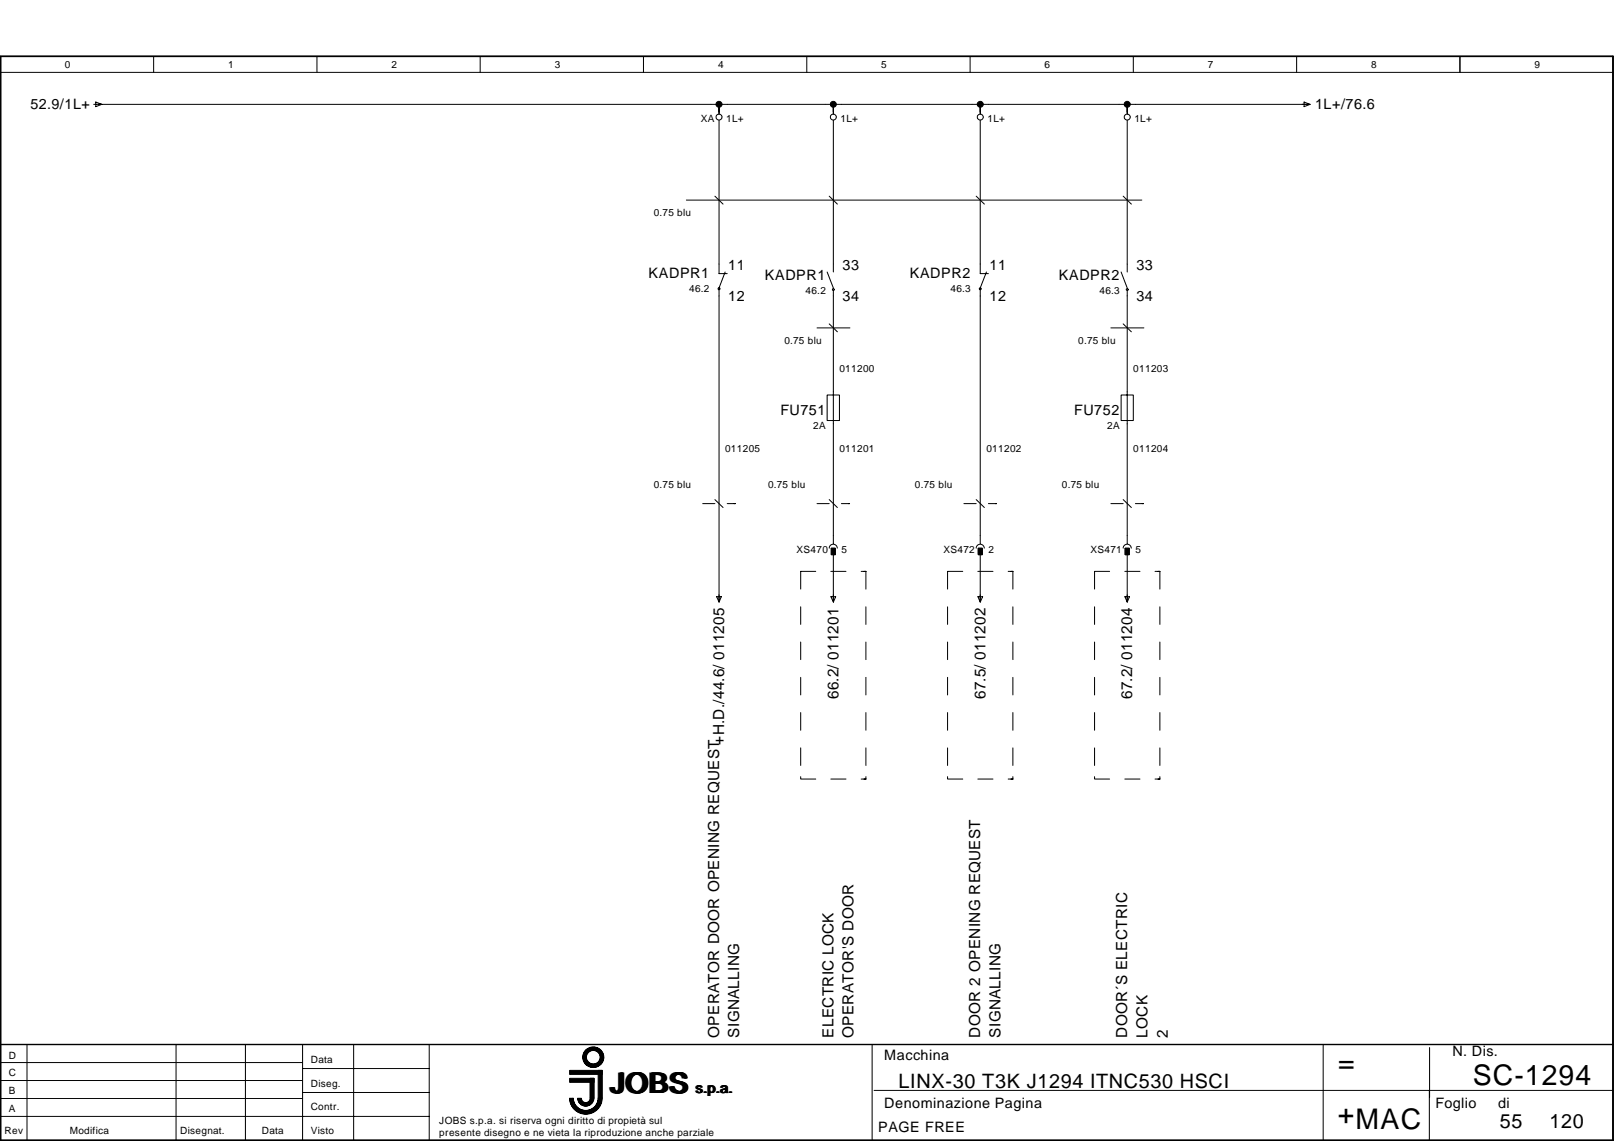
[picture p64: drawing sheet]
<svg xmlns="http://www.w3.org/2000/svg" width="297mm" height="210mm" viewBox="0 0 297 210" stroke-linecap="round" stroke-linejoin="round" font-family="sans-serif">
<defs><g id="words">
<g font-size="5.2">
<text x="246.3" y="197.2">=</text>
<text x="112.5" y="201">JOBS</text>
<text x="271.1" y="199.6">SC-1294</text>
<text x="246.2" y="206.7">+MAC</text>
</g>
<g font-size="3.6">
<text x="165.4" y="200.2">LINX-30 T3K J1294 ITNC530 HSCI</text>
<text x="276.1" y="207.6">55</text>
<text x="285.2" y="207.6">120</text>
</g>
<g font-size="2.8">
<text x="154.3" y="128.6" transform="rotate(-90 154.3 128.6)">66.2/ 011201</text>
<text x="181.4" y="128.6" transform="rotate(-90 181.4 128.6)">67.5/ 011202</text>
<text x="208.4" y="128.6" transform="rotate(-90 208.4 128.6)">67.2/ 011204</text>
<text x="133.3" y="137" transform="rotate(-90 133.3 137)">+H.D./44.6/ 011205</text>
<text x="132.3" y="190.9" transform="rotate(-90 132.3 190.9)">OPERATOR DOOR OPENING REQUEST</text>
<text x="136.1" y="190.9" transform="rotate(-90 136.1 190.9)">SIGNALLING</text>
<text x="153.4" y="190.9" transform="rotate(-90 153.4 190.9)">ELECTRIC LOCK</text>
<text x="157.1" y="190.9" transform="rotate(-90 157.1 190.9)">OPERATOR'S DOOR</text>
<text x="180.4" y="190.9" transform="rotate(-90 180.4 190.9)">DOOR 2 OPENING REQUEST</text>
<text x="184.1" y="190.9" transform="rotate(-90 184.1 190.9)">SIGNALLING</text>
<text x="207.5" y="190.9" transform="rotate(-90 207.5 190.9)">DOOR´S ELECTRIC</text>
<text x="211.2" y="190.9" transform="rotate(-90 211.2 190.9)">LOCK</text>
<text x="214.9" y="190.9" transform="rotate(-90 214.9 190.9)">2</text>
</g>
<g font-size="2.6">
<text x="5.6" y="20.1">52.9/1L+</text>
<text x="242" y="20.1">1L+/76.6</text>
<text x="119.4" y="51.1">KADPR1</text>
<text x="134" y="49.7">11</text>
<text x="140.8" y="51.5">KADPR1</text>
<text x="155.1" y="49.7">33</text>
<text x="167.4" y="51.1">KADPR2</text>
<text x="182.1" y="49.7">11</text>
<text x="194.9" y="51.5">KADPR2</text>
<text x="209.2" y="49.7">33</text>
<text x="134" y="55.4">12</text>
<text x="155.1" y="55.4">34</text>
<text x="182.1" y="55.4">12</text>
<text x="209.2" y="55.4">34</text>
<text x="143.6" y="76.3">FU751</text>
<text x="197.7" y="76.3">FU752</text>
<text x="162.7" y="195.1">Macchina</text>
<text x="267.3" y="194.3">N. Dis.</text>
<text x="128.1" y="201">s.p.a.</text>
<text x="162.7" y="203.9">Denominazione Pagina</text>
<text x="264.2" y="203.9">Foglio</text>
<text x="275.7" y="203.9">di</text>
<text x="161.6" y="208.3">PAGE FREE</text>
</g>
<g font-size="1.8">
<text x="12" y="12.6">0</text>
<text x="42" y="12.6">1</text>
<text x="72" y="12.6">2</text>
<text x="102.1" y="12.6">3</text>
<text x="132.2" y="12.6">4</text>
<text x="162.2" y="12.6">5</text>
<text x="192.3" y="12.6">6</text>
<text x="222.3" y="12.6">7</text>
<text x="252.4" y="12.6">8</text>
<text x="282.4" y="12.6">9</text>
<text x="129" y="22.4">XA</text>
<text x="133.6" y="22.4">1L+</text>
<text x="154.7" y="22.4">1L+</text>
<text x="181.7" y="22.4">1L+</text>
<text x="208.8" y="22.4">1L+</text>
<text x="120.3" y="39.8">0.75 blu</text>
<text x="126.8" y="53.7">46.2</text>
<text x="174.9" y="53.7">46.3</text>
<text x="148.2" y="54.1">46.2</text>
<text x="202.3" y="54.1">46.3</text>
<text x="144.4" y="63.3">0.75 blu</text>
<text x="198.4" y="63.3">0.75 blu</text>
<text x="154.5" y="68.4">011200</text>
<text x="208.6" y="68.4">011203</text>
<text x="133.5" y="83.1">011205</text>
<text x="149.7" y="78.9">2A</text>
<text x="154.5" y="83.1">011201</text>
<text x="181.5" y="83.1">011202</text>
<text x="203.7" y="78.9">2A</text>
<text x="208.6" y="83.1">011204</text>
<text x="120.3" y="89.7">0.75 blu</text>
<text x="141.3" y="89.7">0.75 blu</text>
<text x="168.4" y="89.7">0.75 blu</text>
<text x="195.4" y="89.7">0.75 blu</text>
<text x="146.6" y="101.7">XS470</text>
<text x="154.9" y="101.7">5</text>
<text x="173.6" y="101.7">XS472</text>
<text x="181.9" y="101.7">2</text>
<text x="200.7" y="101.7">XS471</text>
<text x="209" y="101.7">5</text>
<text x="1.6" y="194.7">D</text>
<text x="57.2" y="195.5">Data</text>
<text x="1.6" y="201.3">B</text>
<text x="1.6" y="198">C</text>
<text x="57.2" y="199.9">Diseg.</text>
<text x=".8" y="208.7">Rev</text>
<text x="1.6" y="204.6">A</text>
<text x="12.9" y="208.7">Modifica</text>
<text x="33.1" y="208.7">Disegnat.</text>
<text x="48.2" y="208.7">Data</text>
<text x="57.2" y="204.3">Contr.</text>
<text x="57.2" y="208.7">Visto</text>
<text x="80.9" y="206.8">JOBS s.p.a. si riserva ogni diritto di propietà sul</text>
<text x="80.9" y="209">presente disegno e ne vieta la riproduzione anche parziale</text>
</g>
</g></defs>
<g fill="none" stroke="#000" stroke-width=".18">
<path d="M.1 10.4h296.8v199.4h-296.8zM.1 13.3h296.8M28.3 10.4v2.9M58.3 10.4v2.9M88.4 10.4v2.9M118.4 10.4v2.9M148.5 10.4v2.9M178.5 10.4v2.9M208.6 10.4v2.9M238.6 10.4v2.9M268.7 10.4v2.9M126.3 36.8h83.8"/>
<path d="M150.4 60.3h6M204.4 60.3h6.1M129.3 92.6h2.3M133.8 92.6h1.5M150.4 92.6h2.2M154.9 92.6h1.5M177.4 92.6h2.3M181.9 92.6h1.5M204.4 92.6h2.3M209 92.6h1.5M147.4 111.6v3.3M147.4 118.1v3.2"/>
<path d="M150.1 105.1h-2.7v3.3M152.9 105.1h2.8M158.5 105.1h.9v3.3M159.4 111.6v3.3M159.4 118.1v3.2M174.4 111.6v3.3M174.4 118.1v3.2M177.2 105.1h-2.8v3.3M180 105.1h2.7M185.5 105.1h.9v3.3M186.4 111.6v3.3M186.4 118.1v3.2"/>
<path d="M201.4 111.6v3.3M201.4 118.1v3.2M204.2 105.1h-2.8v3.3M207 105.1h2.8M212.6 105.1h.9v3.3M213.5 111.6v3.3M213.5 118.1v3.2M147.4 124.6v3.2M147.4 131.1v3.2M147.4 137.6v3.2M159.4 124.6v3.2M159.4 131.1v3.2"/>
<path d="M159.4 137.6v3.2M174.4 124.6v3.2M174.4 131.1v3.2M174.4 137.6v3.2M186.4 124.6v3.2M186.4 131.1v3.2M186.4 137.6v3.2M201.4 124.6v3.2M201.4 131.1v3.2M201.4 137.6v3.2M213.5 124.6v3.2M213.5 131.1v3.2"/>
<path d="M213.5 137.6v3.2M147.4 142.9v.4h2.7M152.9 143.3h2.8M159.4 142.9v.4h-.9M174.4 142.9v.4h2.8M180 143.3h2.7M186.4 142.9v.4h-.9M201.4 142.9v.4h2.8M207 143.3h2.8M213.5 142.9v.4h-.9M.1 198.8h55.6M.1 195.5h55.6"/>
<path d="M.1 192.2h296.8M5 192.2v17.6M32.4 192.2v17.6M45.2 192.2v17.6M55.7 192.2v17.6M55.7 196.6h23.3M65.1 192.2v17.6M79 192.2v17.6M160.5 192.2v17.6M243.5 192.2v17.6M263.1 192.7v9.2M.1 205.4h78.9"/>
<path d="M.1 202.1h55.6M55.7 201h23.3M105 202a2.85 2.85 0 0 0 2.8 2.8 2.85 2.85 0 0 0 2.9-2.8M105 202a2.77 2.77 0 0 0 2.8 2.7 2.77 2.77 0 0 0 2.8-2.7M105.1 202a2.69 2.69 0 0 0 2.7 2.7 2.69 2.69 0 0 0 2.7-2.7M105.2 202a2.63 2.63 0 0 0 2.6 2.6 2.63 2.63 0 0 0 2.6-2.6M105.3 202a2.54 2.54 0 0 0 2.5 2.5 2.54 2.54 0 0 0 2.5-2.5M105.3 202a2.47 2.47 0 0 0 2.5 2.4 2.47 2.47 0 0 0 2.5-2.4M105.4 202a2.39 2.39 0 0 0 2.4 2.4 2.39 2.39 0 0 0 2.4-2.4M106.3 202a1.49 1.49 0 0 0 1.5 1.5 1.49 1.49 0 0 0 1.5-1.5M106.4 202a1.42 1.42 0 0 0 1.4 1.4 1.42 1.42 0 0 0 1.4-1.4M106.5 202a1.34 1.34 0 0 0 1.3 1.3 1.34 1.34 0 0 0 1.4-1.3"/>
<path d="M106.5 202a1.27 1.27 0 0 0 1.3 1.3 1.27 1.27 0 0 0 1.3-1.3M106.6 202a1.19 1.19 0 0 0 1.2 1.2 1.19 1.19 0 0 0 1.2-1.2M106.7 202a1.12 1.12 0 0 0 1.1 1.1 1.12 1.12 0 0 0 1.1-1.1M106.8 202a1.04 1.04 0 0 0 1 1.1 1.04 1.04 0 0 0 1-1.1M106.8 202a.96 .96 0 0 0 1 1 .96 .96 0 0 0 1-1M106.9 202a.89 .89 0 0 0 .9 .9 .89 .89 0 0 0 .9-.9M107 202a.81 .81 0 0 0 .8 .8 .81 .81 0 0 0 .8-.8M110.1 202a2.3 2.3 0 0 1-2.3 2.3 2.3 2.3 0 0 1-2.3-2.3 2.32 2.32 0 0 0 2.3 2.3 2.32 2.32 0 0 0 2.3-2.3M110.7 202a2.94 2.94 0 0 1-2.9 2.9 2.94 2.94 0 0 1-3-2.9 3 3 0 0 0 3 3 3 3 0 0 0 3-3M160.9 200.6h136M263.1 200.6v9.2"/>
<circle cx="109.2" cy="194.5" r="1.33"/>
<circle cx="109.2" cy="194.5" r="1.48"/>
<circle cx="109.2" cy="194.5" r="1.55"/>
<circle cx="109.2" cy="194.5" r="1.85"/>
<circle cx="109.2" cy="194.5" r="1.25"/>
<circle cx="109.2" cy="194.5" r="1.78"/>
<circle cx="109.2" cy="194.5" r="1.4"/>
<circle cx="109.2" cy="194.5" r="1.63"/>
<circle cx="109.2" cy="194.5" r="1.69"/>
<circle cx="109.2" cy="194.5" r="1.92"/>
</g>
<path d="M.1 10.4h296.8v199.4h-296.8zM.1 192.2h296.8" fill="none" stroke="#000" stroke-width=".26"/>
<g fill="#000" stroke="#000" stroke-width=".18">
<path d="M104.8 196.9h6v.8h-6zM104.8 198.4h4.5v.7h-4.5zM108.6 198.4h.7v3.7h-.7zM110.1 196.9h.7v5.2h-.7z"/>
<circle cx="132.3" cy="19.2" r=".55"/>
<circle cx="153.4" cy="19.2" r=".55"/>
<circle cx="180.4" cy="19.2" r=".54"/>
<circle cx="207.5" cy="19.2" r=".55"/>
</g>
<g fill="none" stroke="#000" stroke-width=".19">
<path d="M17.2 19.2h223.8M17.6 18.8l1.1 .4-1.1 .4zM132.3 19.2v1.8M153.4 19.2v1.8M180.4 19.2v1.8M207.5 19.2v1.8M240 18.8l1.1 .4-1.1 .4zM131.6 36.1l1.5 1.4M132.3 22.1v28.2h1.5M152.6 36.1l1.5 1.4M153.4 22.1v27.9M179.7 36.1l1.5 1.4"/>
<path d="M180.4 22.1v28.2h1.5M206.7 36.1l1.5 1.4M207.5 22.1v27.9M132.2 53h.2l.1 .1-.3 .2zM132.3 53.3v57.4M133.5 50l-1.2 3M152.2 50l1.2 3M152.6 59.6l1.5 1.4M153.2 53.2l.3-.1v.3h-.2zM153.4 53.6v23.8h-1.2v-4.7h2.3v4.7h-1.1v22.6M180.2 53h.3v.2l-.2 .1zM180.4 53.3v46.7"/>
<path d="M181.5 50l-1.1 3M206.3 50l1.2 3M206.7 59.6l1.5 1.4M207.3 53.2l.2-.1 .1 .2-.2 .1zM207.5 53.6v23.8h-1.2v-4.7h2.3v4.7h-1.1v22.6M131.6 91.9l1.5 1.5M152.6 91.9l1.5 1.5M179.7 91.9l1.5 1.5M206.7 91.9l1.5 1.5M131.9 109.8h.9l-.5 1zM152.6 100.8a.74 .74 0 0 1 .7-.7 .74 .74 0 0 1 .8 .7M152.9 109.8h.9l-.4 1z"/>
<path d="M153 100.9h.7v1.1h-.7zM153.4 101.5v9.2M179.7 100.8a.74 .74 0 0 1 .7-.7 .74 .74 0 0 1 .7 .7M180 109.8h.8l-.4 1zM180 100.9h.8v1.1h-.8zM180.4 101.5v9.2M206.7 100.8a.74 .74 0 0 1 .8-.7 .74 .74 0 0 1 .7 .7M207 109.8h.9l-.4 1zM207.1 100.9h.7v1.1h-.7zM207.5 101.5v9.2"/>
<circle cx="132.3" cy="21.5" r=".55"/>
<circle cx="153.4" cy="21.5" r=".55"/>
<circle cx="180.4" cy="21.5" r=".54"/>
<circle cx="207.5" cy="21.5" r=".55"/>
</g>
<path d="M153 100.9h.7v1.1h-.7zM180 100.9h.8v1.1h-.8zM207.1 100.9h.7v1.1h-.7z" fill="#000" stroke="#000" stroke-width=".19"/>
<use href="#words"/>
</svg>
